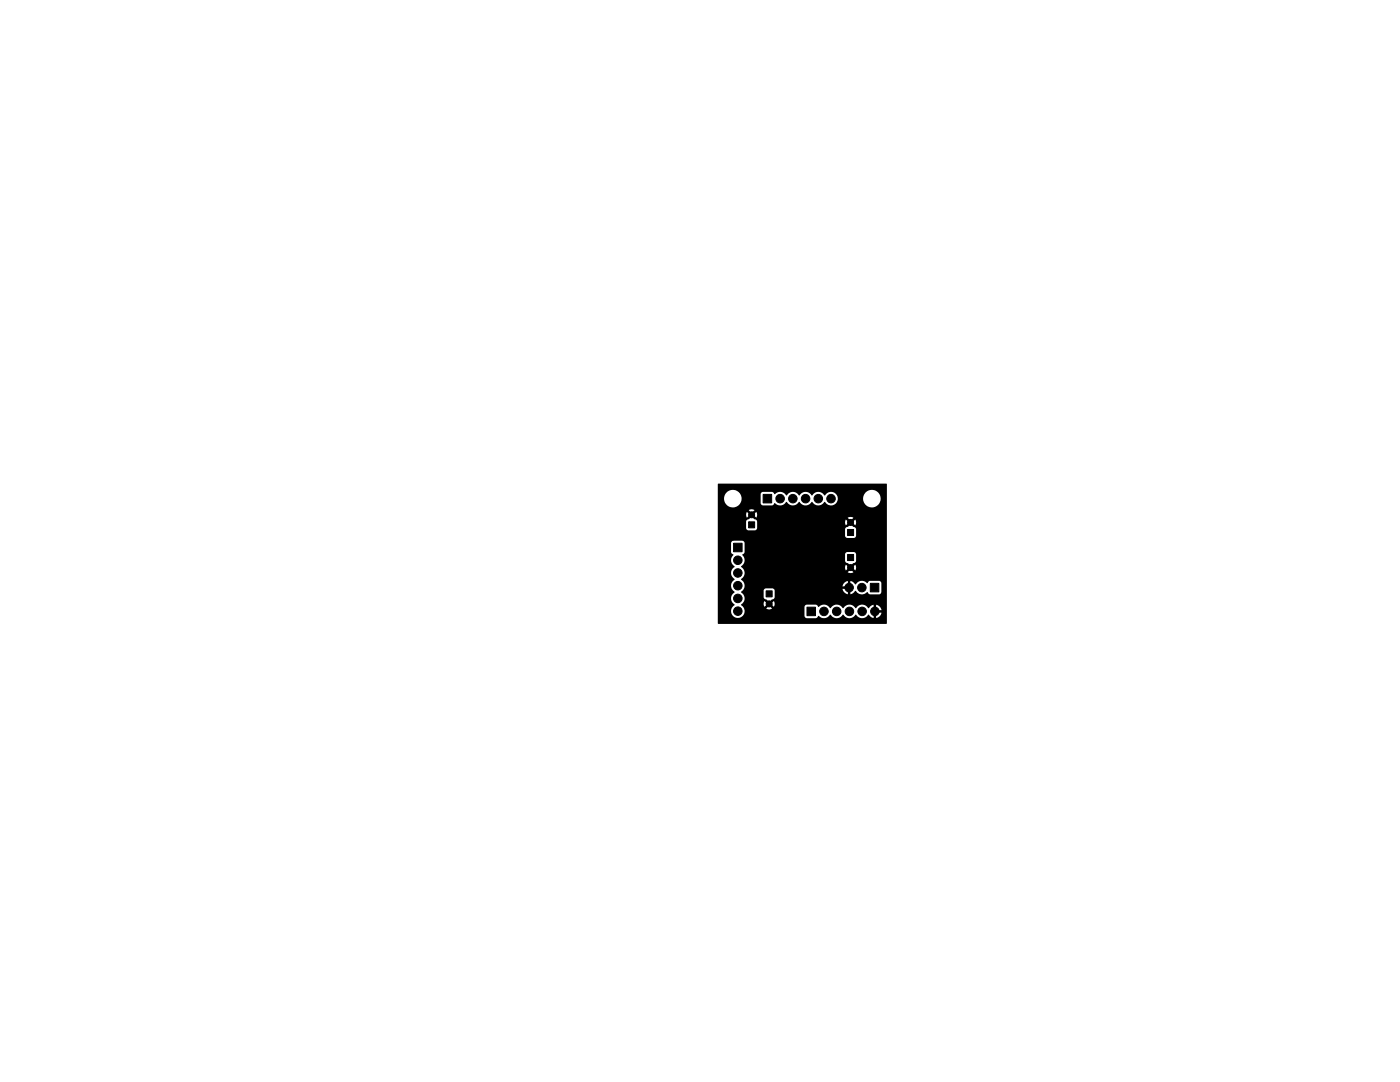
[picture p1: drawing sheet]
<svg xmlns="http://www.w3.org/2000/svg" width="279mm" height="216mm" viewBox="0 0 279 216" stroke-linecap="round" stroke-linejoin="round" font-family="sans-serif">
<g fill="#000" stroke="#000" stroke-width=".2">
<path d="M146.4 108.4h1.7v1.7h-1.7zM149.4 104.1h1.2v1.2h-1.2zM152.9 117.9h1.2v1.2h-1.2zM152.3 98.7h1.7v1.7h-1.7zM169.2 110.7h1.1v1.1h-1.1zM169.2 105.7h1.1v1.1h-1.1zM173.7 116.4h1.7v1.7h-1.7zM161 121.2h1.7v1.6h-1.7z"/>
<circle cx="150.2" cy="97.8" r=".3"/>
<circle cx="155.7" cy="99.5" r=".85"/>
<circle cx="158.2" cy="99.5" r=".85"/>
<circle cx="160.8" cy="99.5" r=".85"/>
<circle cx="163.3" cy="99.5" r=".85"/>
<circle cx="165.8" cy="99.5" r=".85"/>
<circle cx="147.2" cy="119.4" r=".85"/>
<circle cx="147.2" cy="111.8" r=".85"/>
<circle cx="147.2" cy="114.3" r=".85"/>
<circle cx="147.2" cy="116.9" r=".85"/>
<circle cx="150" cy="113" r=".3"/>
<circle cx="150" cy="102.7" r=".6"/>
<circle cx="150.2" cy="115" r=".3"/>
<circle cx="151.8" cy="106.5" r=".3"/>
<circle cx="152.8" cy="114.2" r=".3"/>
<circle cx="153.5" cy="106.7" r=".3"/>
<circle cx="154" cy="109.5" r=".3"/>
<circle cx="158.5" cy="115.2" r=".3"/>
<circle cx="159.5" cy="110.2" r=".3"/>
<circle cx="159.5" cy="106.7" r=".3"/>
<circle cx="162.5" cy="118.8" r=".3"/>
<circle cx="165.2" cy="119" r=".3"/>
<circle cx="166.2" cy="102.2" r=".3"/>
<circle cx="169.5" cy="117.2" r=".85"/>
<circle cx="169.5" cy="115.2" r=".3"/>
<circle cx="169.7" cy="104.2" r=".6"/>
<circle cx="169.7" cy="113.2" r=".6"/>
<circle cx="172" cy="107.2" r=".3"/>
<circle cx="172" cy="117.2" r=".85"/>
<circle cx="173" cy="115.2" r=".3"/>
<circle cx="174.8" cy="119.5" r=".3"/>
<circle cx="175.7" cy="104" r=".3"/>
<circle cx="147.2" cy="121.9" r=".85"/>
<circle cx="150.8" cy="122.5" r=".3"/>
<circle cx="153.5" cy="120.5" r=".6"/>
<circle cx="157.5" cy="122.5" r=".3"/>
<circle cx="164.4" cy="122" r=".85"/>
<circle cx="167" cy="122" r=".85"/>
<circle cx="169.5" cy="122" r=".85"/>
<circle cx="172.1" cy="122" r=".85"/>
<circle cx="174.6" cy="122" r=".85"/>
</g>
<path d="M143.3 96.6l33.6-.1 .1 27.9-33.7 .1v-12.7h2.6a1.84 1.84 0 0 0 .7 1.3 1.48 1.48 0 0 0 0 2.5 1.49 1.49 0 0 0 0 2.6 1.48 1.48 0 0 0 0 2.5 1.37 1.37 0 0 0-.6 1.8 1.37 1.37 0 0 0 1.8 .7 1.37 1.37 0 0 0 .7-1.8h4.4l.7 .2 .5-.2-.4-.3h6.8l.1 1.9 .2 .3h2.1l.5-.4a1.51 1.51 0 0 0 2.3-.3 1.48 1.48 0 0 0 2.6 0 1.48 1.48 0 0 0 2.5 0 1.48 1.48 0 0 0 2.6 0l.5 .6 .4 .1v-.9h.6v.9l.7-.4 .3-.7h-.9v-.4h.9l-.3-.7-.5-.4h-.2v.9h-.6v-.9l-.6 .3-.3 .4a1.55 1.55 0 0 0-2.6 0 1.48 1.48 0 0 0-2.6 0 1.48 1.48 0 0 0-2.5 0 1.5 1.5 0 0 0-2.4-.3l-.4-.4-1.9-.1-.3 .2-.2 .3h-6.8l-.2-.2-.6 .5h-4.4l-.6-.7 .1-.2h4.4l.2 .6 .5-.6h.1a.33 .33 0 0 0 .3 .3 .33 .33 0 0 0 .4-.3l.5 .6 .2-.6-.2-.6-.6 .6a.36 .36 0 0 0-.3-.3 .36 .36 0 0 0-.4 .3l-.5-.6-.2 .6h-4.4a1.45 1.45 0 0 0-.1-2.4l.3-.2h4.2l.1 1.4 1 .8 .5-.5 .5-.1 .1-.3v-1.4l-.3-.3-1.5-.1-.4 .5h-4.2l.4-.9h20.4v.5h-.9l.3 .6 .4 .3 .4 .2v-.9h.5v.9l.4-.2 .7-.5a1.51 1.51 0 0 0 2.3 .2l.5 .5h1.9l.4-.5v-1.8l-.3-.3-2-.1-.4 .4a1.6 1.6 0 0 0-2.5 .3l-.6-.5-.4-.2v.9h-.5v-.9l-.8 .5-.3 .6h-19.5a1.73 1.73 0 0 0-.7-1.4v-.1a1.34 1.34 0 0 0 .7-1.3h20.6l.4 .2 .7-.2-.6-.6-.5 .6h-20.6l-.2-.5-.3-.5h20.5l.2 .6 .7-.6a.33 .33 0 0 0 .3 .3 .33 .33 0 0 0 .3-.3l.6 .6 .2-.6-.2-.5-.7 .5a.36 .36 0 0 0-.3-.3 .36 .36 0 0 0-.3 .3l-.6-.5-.2 .5h-20.5l-.2-.1a1.6 1.6 0 0 0 .2-2.4l20.5-.1 .1 1.5 1 .8 .6-.5 .4-.2 .1-.2v-1.5l-.3-.3h-1.5l-.4 .4h-20.4l.4-.4v-1.8l-.1-.4-.4-.1h-1.8l-.3 .3-.1 2 .5 .5-.4 .6-.1 .5h-2.6v-7.7h5.6v1.3l.5 .4h1.3l.3-.2h17.6v1.3l.2 .3 .3 .2 1.4-.1 .3-.3v-1.5l-.1-.2-.4-.2-.6-.5-.5 .5-.4 .2-.2 .3h-17.6l.1-1.4h17.5l.2 .6 .7-.6a.33 .33 0 0 0 .3 .3 .33 .33 0 0 0 .3-.3l.6 .6 .2-.6-.2-.5-.7 .5a.36 .36 0 0 0-.3-.3 .36 .36 0 0 0-.3 .3l-.6-.5-.2 .5h-17.5a.58 .58 0 0 0-.6-.6l-.3-.3h19l.5 .6 .6-.6-.4-.2-.7 .2h-19l-.2-.2-.5 .5-.5 .2-.1 .3h-5.6v-1.4h5.6l.2 .6 .5-.6 .1 .1a.33 .33 0 0 0 .3 .2 .33 .33 0 0 0 .4-.3l.5 .6 .2-.6-.2-.6-.6 .6a.36 .36 0 0 0-.3-.3 .36 .36 0 0 0-.4 .3l-.5-.6-.2 .6h-5.6v-.9h6.1l.6 .6 .6-.6-.5-.2-.7 .2h-6.1v-2.4h1.2a1.75 1.75 0 0 0 2.2 1.8 1.75 1.75 0 0 0 1.1-2.6h4v1.9l.3 .3h2l.4-.4a1.55 1.55 0 0 0 2.2 0l.2-.3a1.55 1.55 0 0 0 2.6 0 1.48 1.48 0 0 0 2.6 0 1.48 1.48 0 0 0 2.5 0 1.38 1.38 0 0 0 1.6 .7 1.38 1.38 0 0 0 1-1.4h5v.2a1.75 1.75 0 0 0 2.7 1.4 1.75 1.75 0 0 0 0-3 1.75 1.75 0 0 0-2.7 1.4h-5v-.1a1.42 1.42 0 0 0-1.2-1.1 1.42 1.42 0 0 0-1.4 .7 1.48 1.48 0 0 0-2.6 0 1.48 1.48 0 0 0-2.5 0 1.48 1.48 0 0 0-2.6 0 1.5 1.5 0 0 0-2.3-.3l-.6-.5-1.8 .1-.4 .4-4.1-.1a1.75 1.75 0 0 0-1.9-.7 1.75 1.75 0 0 0-1.3 1.6h-1.2z" fill="#000"/>
</svg>
